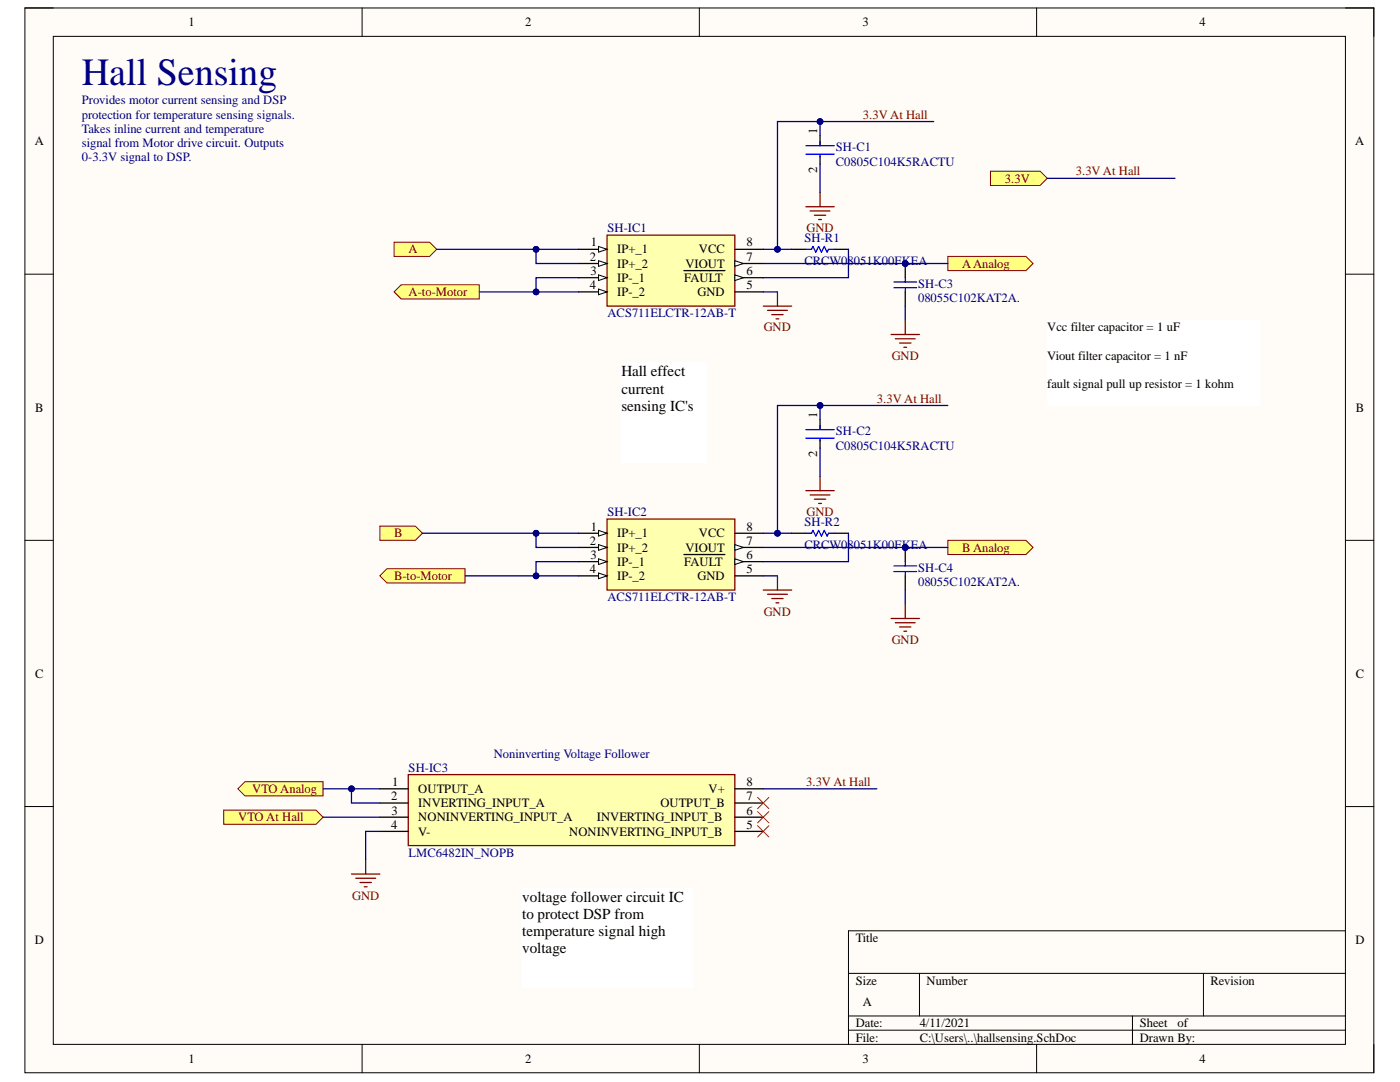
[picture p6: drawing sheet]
<svg xmlns="http://www.w3.org/2000/svg" width="279mm" height="216mm" viewBox="0 0 279 216" stroke-linecap="round" stroke-linejoin="round" font-family="sans-serif">
<defs><g id="words">
<text font-size="7.7" fill="#000080" x="16.3" y="16.9">Hall Sensing</text>
<g font-size="3">
<text x="124" y="75.1">Hall effect</text>
<text x="124" y="78.6">current</text>
<text x="124" y="81.9">sensing IC's</text>
<text x="104.2" y="179.9">voltage follower circuit IC</text>
<text x="104.2" y="183.3">to protect DSP from</text>
<text x="104.2" y="186.7">temperature signal high</text>
<text x="104.2" y="190.2">voltage</text>
</g>
<g font-size="2.5">
<text x="37.6" y="5.2">1</text>
<text x="104.8" y="5.2">2</text>
<text x="172.1" y="5.2">3</text>
<text x="239.4" y="5.2">4</text>
<text x="6.9" y="29">A</text>
<text x="163.1" y="26.8" transform="rotate(-90 163.1 26.8)">1</text>
<text x="270.4" y="29">A</text>
<text x="163.1" y="34.5" transform="rotate(-90 163.1 34.5)">2</text>
<text x="117.7" y="52">2</text>
<text x="117.9" y="49.1">1</text>
<text x="123.2" y="50.6">IP+_1</text>
<text x="123.2" y="53.4">IP+_2</text>
<text x="136.8" y="53.4">VIOUT</text>
<text x="139.5" y="50.6">VCC</text>
<text x="149" y="49.1">8</text>
<text x="149" y="52">7</text>
<text x="117.7" y="57.7">4</text>
<text x="117.8" y="54.8">3</text>
<text x="123.2" y="56.2">IP-_1</text>
<text x="123.2" y="59.1">IP-_2</text>
<text x="136.5" y="56.2">FAULT</text>
<text x="139.2" y="59.1">GND</text>
<text x="149" y="54.8">6</text>
<text x="149" y="57.7">5</text>
<text x="209" y="66.1">Vcc filter capacitor = 1 uF</text>
<text x="209" y="71.8">Viout filter capacitor = 1 nF</text>
<text x="209" y="77.5">fault signal pull up resistor = 1 kohm</text>
<text x="7" y="82.1">B</text>
<text x="163.1" y="83.5" transform="rotate(-90 163.1 83.5)">1</text>
<text x="270.6" y="82.1">B</text>
<text x="163.1" y="91.2" transform="rotate(-90 163.1 91.2)">2</text>
<text x="117.9" y="105.9">1</text>
<text x="123.2" y="107.2">IP+_1</text>
<text x="139.5" y="107.2">VCC</text>
<text x="149" y="105.9">8</text>
<text x="117.7" y="108.7">2</text>
<text x="117.8" y="111.5">3</text>
<text x="123.2" y="110.1">IP+_2</text>
<text x="123.2" y="112.9">IP-_1</text>
<text x="136.5" y="112.9">FAULT</text>
<text x="136.8" y="110.1">VIOUT</text>
<text x="149" y="108.7">7</text>
<text x="149" y="111.5">6</text>
<text x="117.7" y="114.3">4</text>
<text x="123.2" y="115.8">IP-_2</text>
<text x="139.2" y="115.8">GND</text>
<text x="149" y="114.3">5</text>
<text x="7" y="135.2">C</text>
<text x="270.6" y="135.2">C</text>
<text x="78.1" y="159.7">2</text>
<text x="78.2" y="156.9">1</text>
<text x="83.5" y="158.2">OUTPUT_A</text>
<text x="83.5" y="161.1">INVERTING_INPUT_A</text>
<text x="131.8" y="161.1">OUTPUT_B</text>
<text x="141.4" y="158.2">V+</text>
<text x="149" y="156.9">8</text>
<text x="149" y="159.7">7</text>
<text x="78.1" y="165.3">4</text>
<text x="78.2" y="162.5">3</text>
<text x="83.5" y="163.9">NONINVERTING_INPUT_A</text>
<text x="83.5" y="166.8">V-</text>
<text x="113.6" y="166.8">NONINVERTING_INPUT_B</text>
<text x="119.1" y="163.9">INVERTING_INPUT_B</text>
<text x="149" y="162.5">6</text>
<text x="149" y="165.3">5</text>
<text x="6.9" y="188.3">D</text>
<text x="170.8" y="188">Title</text>
<text x="270.5" y="188.3">D</text>
<text x="170.8" y="196.5">Size</text>
<text x="184.9" y="196.5">Number</text>
<text x="241.6" y="196.5">Revision</text>
<text x="172.2" y="200.7">A</text>
<text x="170.8" y="205">Date:</text>
<text x="170.8" y="207.9">File:</text>
<text x="183.6" y="205">4/11/2021</text>
<text x="183.6" y="207.9">C:\Users\..\hallsensing.SchDoc</text>
<text x="227.5" y="205">Sheet</text>
<text x="227.5" y="207.9">Drawn By:</text>
<text x="235" y="205">of</text>
<text x="37.6" y="212.1">1</text>
<text x="104.8" y="212.1">2</text>
<text x="172.1" y="212.1">3</text>
<text x="239.4" y="212.1">4</text>
</g>
<g font-size="2.5" fill="#000080">
<text x="16.3" y="20.8">Provides motor current sensing and DSP</text>
<text x="16.3" y="23.7">protection for temperature sensing signals.</text>
<text x="16.3" y="26.5">Takes inline current and temperature</text>
<text x="16.3" y="29.3">signal from Motor drive circuit. Outputs</text>
<text x="16.3" y="32.1">0-3.3V signal to DSP.</text>
<text x="166.8" y="30.2">SH-C1</text>
<text x="166.8" y="33.1">C0805C104K5RACTU</text>
<text x="121.2" y="46.3">SH-IC1</text>
<text x="160.5" y="48.3">SH-R1</text>
<text x="160.5" y="52.9">CRCW08051K00FKEA</text>
<text x="183.2" y="57.4">SH-C3</text>
<text x="121.2" y="63.3">ACS711ELCTR-12AB-T</text>
<text x="183.2" y="60.2">08055C102KAT2A.</text>
<text x="166.8" y="86.8">SH-C2</text>
<text x="166.8" y="89.7">C0805C104K5RACTU</text>
<text x="121.2" y="103">SH-IC2</text>
<text x="160.5" y="104.9">SH-R2</text>
<text x="160.5" y="109.5">CRCW08051K00FKEA</text>
<text x="121.2" y="120">ACS711ELCTR-12AB-T</text>
<text x="183.2" y="114.1">SH-C4</text>
<text x="183.2" y="116.9">08055C102KAT2A.</text>
<text x="81.5" y="154">SH-IC3</text>
<text x="98.5" y="151.2">Noninverting Voltage Follower</text>
<text x="81.5" y="171">LMC6482IN_NOPB</text>
</g>
<g font-size="2.5" fill="#800000">
<text x="172.2" y="23.7">3.3V At Hall</text>
<text x="214.7" y="35">3.3V At Hall</text>
<text x="200.6" y="36.5">3.3V</text>
<text x="161" y="46.3">GND</text>
<text x="81.5" y="50.6">A</text>
<text x="192" y="53.4">AAnalog</text>
<text x="81.5" y="59.1">A-to-Motor</text>
<text x="152.4" y="66.1">GND</text>
<text x="178" y="71.8">GND</text>
<text x="175" y="80.3">3.3V At Hall</text>
<text x="78.7" y="107.2">B</text>
<text x="161" y="103">GND</text>
<text x="192" y="110.1">B Analog</text>
<text x="78.7" y="115.8">B-to-Motor</text>
<text x="152.4" y="122.9">GND</text>
<text x="178" y="128.5">GND</text>
<text x="50.3" y="158.2">VTO Analog</text>
<text x="160.9" y="156.9">3.3V At Hall</text>
<text x="47.5" y="163.9">VTO At Hall</text>
<text x="70.3" y="179.5">GND</text>
</g>
</g></defs>
<path d="M5 1.6h269.2v212.5h-269.2z" fill-rule="evenodd" fill="#fffcf8"/>
<path d="M5 1.6h269.2v212.5h-269.2z" fill="none" stroke="#000" stroke-width=".2"/>
<path d="M10.6 7.3h257.9v201.1h-257.9z" fill-rule="evenodd" fill="#fffcf8"/>
<g fill="none" stroke="#000" stroke-width=".2">
<path d="M5 1.6h5.6M10.6 7.3h257.9v201.1h-257.9zM72.3 1.6v5.7M139.6 1.6v5.7M206.9 1.6v5.7M268.5 1.6h5.7v5.7M5 54.7h5.6M268.5 54.7h5.7M5 107.8h5.6M268.5 107.8h5.7M5 160.9h5.6M268.5 160.9h5.7"/>
<path d="M169.3 194.2h99.2M183.5 194.2v8.5M240.2 194.2v8.5M268.5 185.7h-99.2v22.7M72.3 208.4v5.7M139.6 208.4v5.7M169.3 202.7h99.2M169.3 205.6h99.2M206.9 208.4v5.7M226 202.7v5.7M274.2 208.4v5.7"/>
</g>
<path d="M121.1 46.9h25.6v14.2h-25.6z" fill-rule="evenodd" fill="#ffffb0"/>
<path d="M121.1 46.9h25.6v14.2h-25.6z" fill="none" stroke="#800000" stroke-width=".26"/>
<path d="M115.5 49.7h5.6" fill="none" stroke="#000" stroke-width=".26"/>
<path d="M119.5 49.2l1.6 .5-1.6 .6z" fill="#f8fcff"/>
<path d="M119.5 49.2l1.6 .5-1.6 .6z" fill="none" stroke="#000" stroke-width=".2"/>
<path d="M115.5 52.6h5.6" fill="none" stroke="#000" stroke-width=".26"/>
<path d="M119.5 52l1.6 .6-1.6 .5z" fill="#f8fcff"/>
<path d="M119.5 52l1.6 .6-1.6 .5z" fill="none" stroke="#000" stroke-width=".2"/>
<path d="M115.5 55.4h5.6" fill="none" stroke="#000" stroke-width=".26"/>
<path d="M119.5 54.8l1.6 .6-1.6 .6z" fill="#f8fcff"/>
<path d="M119.5 54.8l1.6 .6-1.6 .6z" fill="none" stroke="#000" stroke-width=".2"/>
<path d="M115.5 58.2h5.6" fill="none" stroke="#000" stroke-width=".26"/>
<path d="M119.5 57.7l1.6 .5-1.6 .6z" fill="#f8fcff"/>
<path d="M119.5 57.7l1.6 .5-1.6 .6z" fill="none" stroke="#000" stroke-width=".2"/>
<path d="M146.7 49.7h5.6M146.7 52.6h5.6" fill="none" stroke="#000" stroke-width=".26"/>
<path d="M146.7 52l1.7 .6-1.7 .5z" fill="#f8fcff"/>
<path d="M146.7 52l1.7 .6-1.7 .5z" fill="none" stroke="#000" stroke-width=".2"/>
<path d="M146.7 55.4h5.6" fill="none" stroke="#000" stroke-width=".26"/>
<path d="M146.7 54.8l1.7 .6-1.7 .6z" fill="#f8fcff"/>
<path d="M146.7 54.8l1.7 .6-1.7 .6z" fill="none" stroke="#000" stroke-width=".2"/>
<path d="M136.5 54h8.2M146.7 58.2h5.6" fill="none" stroke="#000" stroke-width=".26"/>
<path d="M121.1 103.6h25.6v14.1h-25.6z" fill-rule="evenodd" fill="#ffffb0"/>
<path d="M121.1 103.6h25.6v14.1h-25.6z" fill="none" stroke="#800000" stroke-width=".26"/>
<path d="M115.5 106.4h5.6" fill="none" stroke="#000" stroke-width=".26"/>
<path d="M119.5 105.8l1.6 .6-1.6 .6z" fill="#f8fcff"/>
<path d="M119.5 105.8l1.6 .6-1.6 .6z" fill="none" stroke="#000" stroke-width=".2"/>
<path d="M115.5 109.2h5.6" fill="none" stroke="#000" stroke-width=".26"/>
<path d="M119.5 108.7l1.6 .5-1.6 .6z" fill="#f8fcff"/>
<path d="M119.5 108.7l1.6 .5-1.6 .6z" fill="none" stroke="#000" stroke-width=".2"/>
<path d="M115.5 112.1h5.6" fill="none" stroke="#000" stroke-width=".26"/>
<path d="M119.5 111.5l1.6 .6-1.6 .5z" fill="#f8fcff"/>
<path d="M119.5 111.5l1.6 .6-1.6 .5z" fill="none" stroke="#000" stroke-width=".2"/>
<path d="M115.5 114.9h5.6" fill="none" stroke="#000" stroke-width=".26"/>
<path d="M119.5 114.3l1.6 .6-1.6 .6z" fill="#f8fcff"/>
<path d="M119.5 114.3l1.6 .6-1.6 .6z" fill="none" stroke="#000" stroke-width=".2"/>
<path d="M146.7 106.4h5.6M146.7 109.2h5.6" fill="none" stroke="#000" stroke-width=".26"/>
<path d="M146.7 108.7l1.7 .5-1.7 .6z" fill="#f8fcff"/>
<path d="M146.7 108.7l1.7 .5-1.7 .6z" fill="none" stroke="#000" stroke-width=".2"/>
<path d="M146.7 112.1h5.6" fill="none" stroke="#000" stroke-width=".26"/>
<path d="M146.7 111.5l1.7 .6-1.7 .5z" fill="#f8fcff"/>
<path d="M146.7 111.5l1.7 .6-1.7 .5z" fill="none" stroke="#000" stroke-width=".2"/>
<path d="M136.5 110.7h8.2M146.7 114.9h5.6" fill="none" stroke="#000" stroke-width=".26"/>
<path d="M78.6 48.3h7.1l1.4 1.4-1.4 1.5h-7.1z" fill-rule="evenodd" fill="#ffff80"/>
<path d="M78.6 48.3h7.1l1.4 1.4-1.4 1.5h-7.1z" fill="none" stroke="#800000" stroke-width=".2"/>
<path d="M75.8 105h7.1l1.4 1.4-1.4 1.4h-7.1z" fill-rule="evenodd" fill="#ffff80"/>
<path d="M75.8 105h7.1l1.4 1.4-1.4 1.4h-7.1z" fill="none" stroke="#800000" stroke-width=".2"/>
<path d="M78.6 58.2l1.5-1.4h15.5v2.9h-15.5z" fill-rule="evenodd" fill="#ffff80"/>
<path d="M78.6 58.2l1.5-1.4h15.5v2.9h-15.5z" fill="none" stroke="#800000" stroke-width=".2"/>
<path d="M77.2 113.5h15.6v2.8h-15.6l-1.4-1.4z" fill-rule="evenodd" fill="#ffff80"/>
<path d="M77.2 113.5h15.6v2.8h-15.6l-1.4-1.4z" fill="none" stroke="#800000" stroke-width=".2"/>
<path d="M163.7 38.4v2.8M155.2 58.2v2.9M160.8 41.2h5.7M161.7 42.1h3.9M162.5 43h2.3M163.4 43.8h.5M152.3 61.1h5.7M153.2 61.9h3.9M154 62.8h2.3M154.9 63.6h.5" fill="none" stroke="#800000" stroke-width=".26"/>
<path d="M189.2 51.2h15.6l1.4 1.4-1.4 1.4h-15.6z" fill-rule="evenodd" fill="#ffff80"/>
<path d="M189.2 51.2h15.6l1.4 1.4-1.4 1.4h-15.6z" fill="none" stroke="#800000" stroke-width=".2"/>
<g fill="none" stroke="#800000" stroke-width=".26">
<path d="M177.8 66.7h5.7M178.7 67.6h3.9M179.5 68.4h2.3M180.4 69.3h.5M180.7 63.9v2.8M160.8 97.9h5.7M161.7 98.8h3.9M162.5 99.6h2.3M163.7 95.1v2.8M152.3 117.7h5.7M153.2 118.6h3.9M154 119.4h2.3"/>
<path d="M155.2 114.9v2.8M163.4 100.5h.5M154.9 120.3h.5"/>
</g>
<path d="M189.2 107.8h15.6l1.4 1.4-1.4 1.5h-15.6z" fill-rule="evenodd" fill="#ffff80"/>
<path d="M189.2 107.8h15.6l1.4 1.4-1.4 1.5h-15.6z" fill="none" stroke="#800000" stroke-width=".2"/>
<path d="M177.8 123.4h5.7M178.7 124.3h3.9M179.5 125.1h2.3M180.4 126h.5M180.7 120.6v2.8" fill="none" stroke="#800000" stroke-width=".26"/>
<path d="M81.5 154.6h65.2v14.1h-65.2z" fill-rule="evenodd" fill="#ffffb0"/>
<path d="M81.5 154.6h65.2v14.1h-65.2zM70.1 174.4h5.7M71 175.2h4M71.8 176.1h2.3M72.7 176.9h.6M73 171.6v2.8" fill="none" stroke="#800000" stroke-width=".26"/>
<path d="M75.8 157.4h5.7M146.7 157.4h5.6M75.8 160.2h5.7M75.8 163.1h5.7M75.8 165.9h5.7M146.7 160.2h5.6M146.7 163.1h5.6M146.7 165.9h5.6" fill="none" stroke="#000" stroke-width=".26"/>
<path d="M44.6 161.6h18.5l1.4 1.5-1.4 1.4h-18.5z" fill-rule="evenodd" fill="#ffff80"/>
<path d="M44.6 161.6h18.5l1.4 1.5-1.4 1.4h-18.5z" fill="none" stroke="#800000" stroke-width=".2"/>
<path d="M47.5 157.4l1.4-1.4h15.6v2.8h-15.6z" fill-rule="evenodd" fill="#ffff80"/>
<path d="M47.5 157.4l1.4-1.4h15.6v2.8h-15.6z" fill="none" stroke="#800000" stroke-width=".2"/>
<path d="M151.2 159.1l2.3 2.3M153.5 159.1l-2.3 2.3M151.2 161.9l2.3 2.3M151.2 164.8l2.3 2.2M153.5 161.9l-2.3 2.3M153.5 164.8l-2.3 2.2" fill="none" stroke="#f00" stroke-width=".2"/>
<path d="M197.7 34.2h9.9l1.4 1.4-1.4 1.4h-9.9z" fill-rule="evenodd" fill="#ffff80"/>
<path d="M197.7 34.2h9.9l1.4 1.4-1.4 1.4h-9.9z" fill="none" stroke="#800000" stroke-width=".2"/>
<circle cx="180.7" cy="109.2" r=".57" fill="#000080"/>
<circle cx="180.7" cy="109.2" r=".57" fill="none" stroke="#000080" stroke-width=".2"/>
<path d="M180.7 109.2v2.9M180.7 114.9v2.8" fill="none" stroke="#000" stroke-width=".26"/>
<circle cx="180.7" cy="109.2" r=".57" fill="#000080"/>
<circle cx="180.7" cy="109.2" r=".57" fill="none" stroke="#000080" stroke-width=".2"/>
<path d="M178.4 112.9h4.5M178.4 114.1h4.5M180.7 112.1v.8M180.7 114.1v.8" fill="none" stroke="#00f" stroke-width=".26"/>
<circle cx="180.7" cy="52.6" r=".57" fill="#000080"/>
<circle cx="180.7" cy="52.6" r=".57" fill="none" stroke="#000080" stroke-width=".2"/>
<path d="M180.7 52.6v2.8M180.7 58.2v2.9" fill="none" stroke="#000" stroke-width=".26"/>
<circle cx="180.7" cy="52.6" r=".57" fill="#000080"/>
<circle cx="180.7" cy="52.6" r=".57" fill="none" stroke="#000080" stroke-width=".2"/>
<g fill="none" stroke="#00f" stroke-width=".26">
<path d="M160.8 29.1h5.7M160.8 30.8h5.7M163.7 28.2v.9M163.7 31.1v.2M160.8 49.7h1.2l.2-.5 .6 1.1 .6-1.1 .5 1.1 .6-1.1 .6 1.1 .3-.6h1.1M178.4 56.3h4.5M178.4 57.4h4.5M180.7 55.4v.9M180.7 57.4v.8M160.8 85.7h5.7M160.8 87.4h5.7M163.7 84.9v.8"/>
<path d="M163.7 87.7v.3M160.8 106.4h1.2l.2-.6 .6 1.2 .6-1.2 .5 1.2 .6-1.2 .6 1.2 .3-.6h1.1"/>
</g>
<path d="M163.7 27.1v2M163.7 31.1v1.7M158 49.7h2.8M166.5 49.7h2.8M163.7 83.7v2M163.7 87.7v1.7M158 106.4h2.8M166.5 106.4h2.8" fill="none" stroke="#000" stroke-width=".26"/>
<path d="M115.5 55.4h-8.5v2.8h-11.4" fill="none" stroke="#000080" stroke-width=".26"/>
<circle cx="107" cy="58.2" r=".57" fill="#000080"/>
<circle cx="107" cy="58.2" r=".57" fill="none" stroke="#000080" stroke-width=".2"/>
<path d="M87.1 49.7h19.9v2.9h8.5" fill="none" stroke="#000080" stroke-width=".26"/>
<circle cx="107" cy="49.7" r=".57" fill="#000080"/>
<circle cx="107" cy="49.7" r=".57" fill="none" stroke="#000080" stroke-width=".2"/>
<path d="M107 49.7h8.5" fill="none" stroke="#000080" stroke-width=".26"/>
<circle cx="107" cy="49.7" r=".57" fill="#000080"/>
<circle cx="107" cy="49.7" r=".57" fill="none" stroke="#000080" stroke-width=".2"/>
<path d="M107 58.2h8.5" fill="none" stroke="#000080" stroke-width=".26"/>
<circle cx="107" cy="58.2" r=".57" fill="#000080"/>
<circle cx="107" cy="58.2" r=".57" fill="none" stroke="#000080" stroke-width=".2"/>
<path d="M152.3 52.6h36.9M152.3 58.2h2.9" fill="none" stroke="#000080" stroke-width=".26"/>
<circle cx="180.7" cy="52.6" r=".57" fill="#000080"/>
<circle cx="180.7" cy="52.6" r=".57" fill="none" stroke="#000080" stroke-width=".2"/>
<path d="M180.7 61.1v2.8M152.3 109.2h36.9M152.3 114.9h2.9" fill="none" stroke="#000080" stroke-width=".26"/>
<circle cx="180.7" cy="109.2" r=".57" fill="#000080"/>
<circle cx="180.7" cy="109.2" r=".57" fill="none" stroke="#000080" stroke-width=".2"/>
<path d="M84.3 106.4h31.2M180.7 117.7v2.9" fill="none" stroke="#000080" stroke-width=".26"/>
<circle cx="107" cy="106.4" r=".57" fill="#000080"/>
<circle cx="107" cy="106.4" r=".57" fill="none" stroke="#000080" stroke-width=".2"/>
<path d="M107 106.4v2.8h8.5" fill="none" stroke="#000080" stroke-width=".26"/>
<circle cx="107" cy="106.4" r=".57" fill="#000080"/>
<circle cx="107" cy="106.4" r=".57" fill="none" stroke="#000080" stroke-width=".2"/>
<path d="M92.8 114.9h22.7" fill="none" stroke="#000080" stroke-width=".26"/>
<circle cx="107" cy="114.9" r=".57" fill="#000080"/>
<circle cx="107" cy="114.9" r=".57" fill="none" stroke="#000080" stroke-width=".2"/>
<path d="M115.5 112.1h-8.5v2.8" fill="none" stroke="#000080" stroke-width=".26"/>
<circle cx="107" cy="114.9" r=".57" fill="#000080"/>
<circle cx="107" cy="114.9" r=".57" fill="none" stroke="#000080" stroke-width=".2"/>
<path d="M64.5 157.4h11.3M64.5 163.1h11.3M75.8 165.9h-2.8v5.7" fill="none" stroke="#000080" stroke-width=".26"/>
<circle cx="70.1" cy="157.4" r=".57" fill="#000080"/>
<circle cx="70.1" cy="157.4" r=".57" fill="none" stroke="#000080" stroke-width=".2"/>
<path d="M70.1 157.4v2.8h5.7" fill="none" stroke="#000080" stroke-width=".26"/>
<circle cx="70.1" cy="157.4" r=".57" fill="#000080"/>
<circle cx="70.1" cy="157.4" r=".57" fill="none" stroke="#000080" stroke-width=".2"/>
<path d="M186.3 24.3h-31.1v25.4h-2.9M209 35.6h25.5" fill="none" stroke="#000080" stroke-width=".26"/>
<circle cx="155.2" cy="49.7" r=".57" fill="#000080"/>
<circle cx="155.2" cy="49.7" r=".57" fill="none" stroke="#000080" stroke-width=".2"/>
<circle cx="163.7" cy="24.3" r=".57" fill="#000080"/>
<circle cx="163.7" cy="24.3" r=".57" fill="none" stroke="#000080" stroke-width=".2"/>
<path d="M189.2 80.9h-34v25.5h-2.9" fill="none" stroke="#000080" stroke-width=".26"/>
<circle cx="155.2" cy="106.4" r=".57" fill="#000080"/>
<circle cx="155.2" cy="106.4" r=".57" fill="none" stroke="#000080" stroke-width=".2"/>
<circle cx="163.7" cy="80.9" r=".57" fill="#000080"/>
<circle cx="163.7" cy="80.9" r=".57" fill="none" stroke="#000080" stroke-width=".2"/>
<path d="M163.7 80.9v2.8M163.7 89.4v5.7M152.3 157.4h22.7" fill="none" stroke="#000080" stroke-width=".26"/>
<circle cx="163.7" cy="80.9" r=".57" fill="#000080"/>
<circle cx="163.7" cy="80.9" r=".57" fill="none" stroke="#000080" stroke-width=".2"/>
<path d="M163.7 24.3v2.8M163.7 32.8v5.6" fill="none" stroke="#000080" stroke-width=".26"/>
<circle cx="163.7" cy="24.3" r=".57" fill="#000080"/>
<circle cx="163.7" cy="24.3" r=".57" fill="none" stroke="#000080" stroke-width=".2"/>
<path d="M155.2 106.4h2.8" fill="none" stroke="#000080" stroke-width=".26"/>
<circle cx="155.2" cy="106.4" r=".57" fill="#000080"/>
<circle cx="155.2" cy="106.4" r=".57" fill="none" stroke="#000080" stroke-width=".2"/>
<path d="M155.2 49.7h2.8M169.3 49.7v5.7h-17" fill="none" stroke="#000080" stroke-width=".26"/>
<circle cx="155.2" cy="49.7" r=".57" fill="#000080"/>
<circle cx="155.2" cy="49.7" r=".57" fill="none" stroke="#000080" stroke-width=".2"/>
<path d="M169.3 106.4v5.7h-17" fill="none" stroke="#000080" stroke-width=".26"/>
<path d="M104.1 177.2h34.1v19.9h-34.1z" fill-rule="evenodd" fill="#fff"/>
<path d="M104.1 177.2h34.1v19.9h-34.1z" fill="none" stroke="#fff" stroke-width=".2"/>
<path d="M124 72.4h17v19.8h-17z" fill-rule="evenodd" fill="#fff"/>
<path d="M124 72.4h17v19.8h-17z" fill="none" stroke="#fff" stroke-width=".2"/>
<path d="M209 63.9h42.5v17h-42.5z" fill-rule="evenodd" fill="#fff"/>
<path d="M209 63.9h42.5v17h-42.5z" fill="none" stroke="#fff" stroke-width=".2"/>
<use href="#words"/>
</svg>
